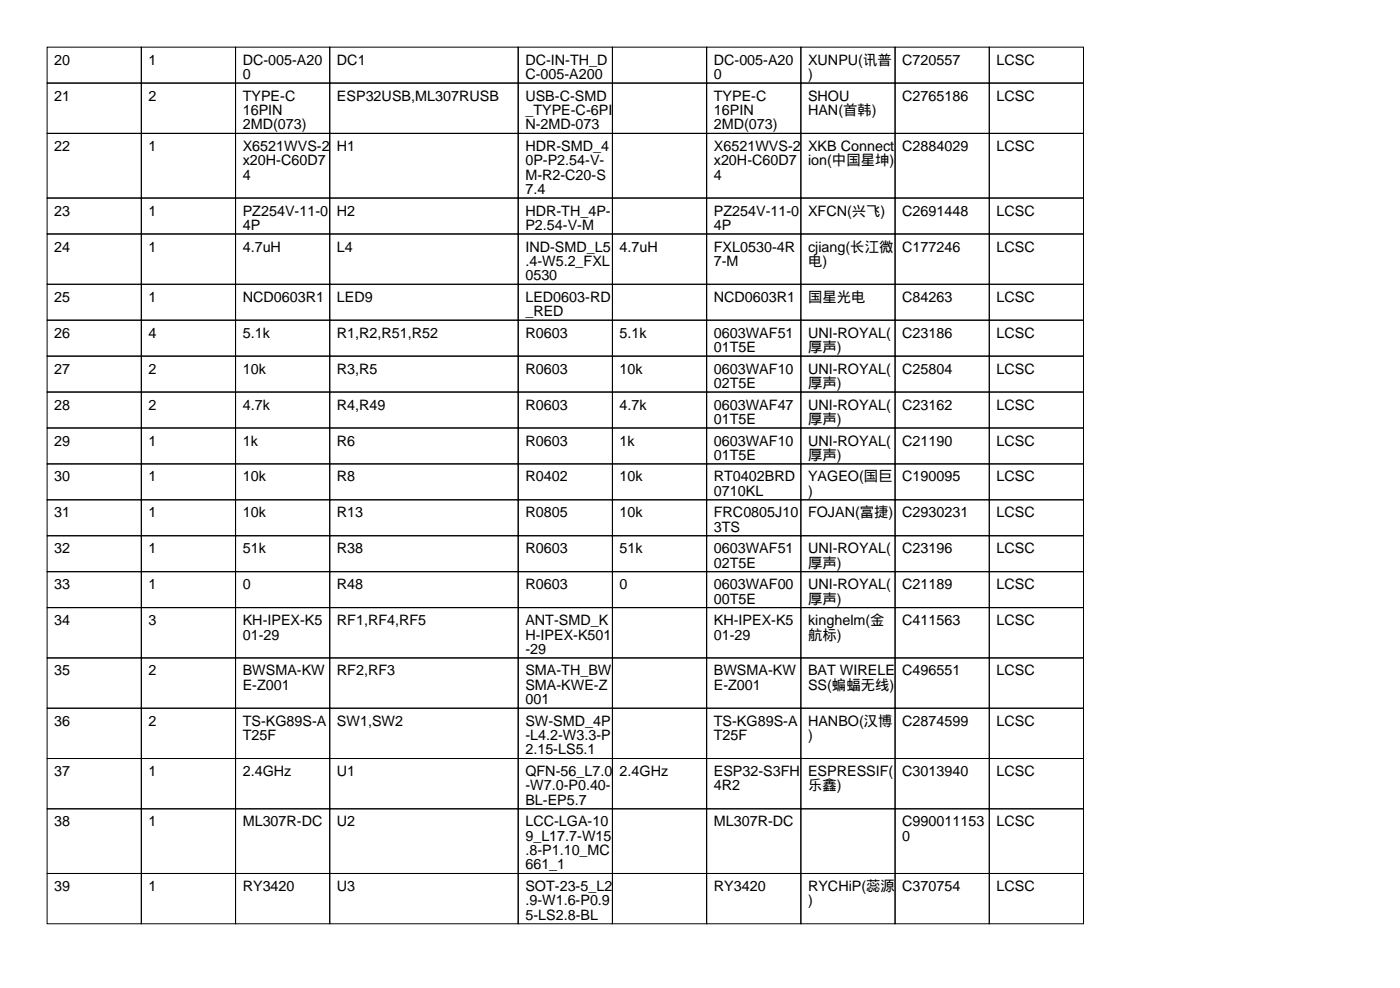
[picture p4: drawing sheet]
<svg xmlns="http://www.w3.org/2000/svg" width="297mm" height="210mm" viewBox="0 0 297 210" stroke-linecap="round" stroke-linejoin="round" font-family="sans-serif">
<defs><g id="words">
<g font-size="3">
<text x="11.5" y="13.7">20</text>
<text x="31.5" y="13.7">1</text>
<text x="51.5" y="13.7">DC-005-A20</text>
<text x="51.5" y="16.8">0</text>
<text x="71.5" y="13.7">DC1</text>
<text x="111.5" y="13.7">DC-IN-TH_D</text>
<text x="111.5" y="16.8">C-005-A200</text>
<text x="151.5" y="13.7">DC-005-A20</text>
<text x="151.5" y="16.8">0</text>
<text x="171.5" y="13.7">XUNPU(讯普</text>
<text x="171.5" y="16.8">)</text>
<text x="191.5" y="13.7">C720557</text>
<text x="211.5" y="13.7">LCSC</text>
<text x="11.5" y="21.3">21</text>
<text x="31.5" y="21.3">2</text>
<text x="51.5" y="21.3">TYPE-C</text>
<text x="71.5" y="21.3">ESP32USB,ML307RUSB</text>
<text x="111.5" y="21.3">USB-C-SMD</text>
<text x="151.5" y="21.3">TYPE-C</text>
<text x="171.5" y="21.3">SHOU</text>
<text x="191.5" y="21.3">C2765186</text>
<text x="211.5" y="21.3">LCSC</text>
<text x="51.5" y="24.4">16PIN</text>
<text x="51.5" y="27.4">2MD(073)</text>
<text x="111.5" y="24.4">_TYPE-C-6PI</text>
<text x="111.5" y="27.4">N-2MD-073</text>
<text x="151.5" y="24.4">16PIN</text>
<text x="151.5" y="27.4">2MD(073)</text>
<text x="171.5" y="24.4">HAN(首韩)</text>
<text x="11.5" y="32">22</text>
<text x="31.5" y="32">1</text>
<text x="51.5" y="32">X6521WVS-2</text>
<text x="51.5" y="35.1">x20H-C60D7</text>
<text x="71.5" y="32">H1</text>
<text x="111.5" y="32">HDR-SMD_4</text>
<text x="111.5" y="35.1">0P-P2.54-V-</text>
<text x="151.5" y="32">X6521WVS-2</text>
<text x="151.5" y="35.1">x20H-C60D7</text>
<text x="171.5" y="32">XKB Connect</text>
<text x="171.5" y="35.1">ion(中国星坤)</text>
<text x="191.5" y="32">C2884029</text>
<text x="211.5" y="32">LCSC</text>
<text x="51.5" y="38.1">4</text>
<text x="111.5" y="38.1">M-R2-C20-S</text>
<text x="111.5" y="41.2">7.4</text>
<text x="151.5" y="38.1">4</text>
<text x="11.5" y="45.7">23</text>
<text x="31.5" y="45.7">1</text>
<text x="51.5" y="45.7">PZ254V-11-0</text>
<text x="71.5" y="45.7">H2</text>
<text x="111.5" y="45.7">HDR-TH_4P-</text>
<text x="151.5" y="45.7">PZ254V-11-0</text>
<text x="171.5" y="45.7">XFCN(兴飞)</text>
<text x="191.5" y="45.7">C2691448</text>
<text x="211.5" y="45.7">LCSC</text>
<text x="11.5" y="53.3">24</text>
<text x="31.5" y="53.3">1</text>
<text x="51.5" y="48.8">4P</text>
<text x="51.5" y="53.3">4.7uH</text>
<text x="71.5" y="53.3">L4</text>
<text x="111.5" y="48.8">P2.54-V-M</text>
<text x="111.5" y="53.3">IND-SMD_L5</text>
<text x="131.5" y="53.3">4.7uH</text>
<text x="151.5" y="48.8">4P</text>
<text x="151.5" y="53.3">FXL0530-4R</text>
<text x="171.5" y="53.3">cjiang(长江微</text>
<text x="191.5" y="53.3">C177246</text>
<text x="211.5" y="53.3">LCSC</text>
<text x="111.5" y="56.4">.4-W5.2_FXL</text>
<text x="111.5" y="59.4">0530</text>
<text x="151.5" y="56.4">7-M</text>
<text x="171.5" y="56.4">电)</text>
<text x="11.5" y="64">25</text>
<text x="31.5" y="64">1</text>
<text x="51.5" y="64">NCD0603R1</text>
<text x="71.5" y="64">LED9</text>
<text x="111.5" y="64">LED0603-RD</text>
<text x="151.5" y="64">NCD0603R1</text>
<text x="171.5" y="64">国星光电</text>
<text x="191.5" y="64">C84263</text>
<text x="211.5" y="64">LCSC</text>
<text x="11.5" y="71.6">26</text>
<text x="31.5" y="71.6">4</text>
<text x="51.5" y="71.6">5.1k</text>
<text x="71.5" y="71.6">R1,R2,R51,R52</text>
<text x="111.5" y="67.1">_RED</text>
<text x="111.5" y="71.6">R0603</text>
<text x="131.5" y="71.6">5.1k</text>
<text x="151.5" y="71.6">0603WAF51</text>
<text x="171.5" y="71.6">UNI-ROYAL(</text>
<text x="191.5" y="71.6">C23186</text>
<text x="211.5" y="71.6">LCSC</text>
<text x="151.5" y="74.7">01T5E</text>
<text x="171.5" y="74.7">厚声)</text>
<text x="11.5" y="79.3">27</text>
<text x="31.5" y="79.3">2</text>
<text x="51.5" y="79.3">10k</text>
<text x="71.5" y="79.3">R3,R5</text>
<text x="111.5" y="79.3">R0603</text>
<text x="131.5" y="79.3">10k</text>
<text x="151.5" y="79.3">0603WAF10</text>
<text x="151.5" y="82.3">02T5E</text>
<text x="171.5" y="79.3">UNI-ROYAL(</text>
<text x="171.5" y="82.3">厚声)</text>
<text x="191.5" y="79.3">C25804</text>
<text x="211.5" y="79.3">LCSC</text>
<text x="11.5" y="86.9">28</text>
<text x="31.5" y="86.9">2</text>
<text x="51.5" y="86.9">4.7k</text>
<text x="71.5" y="86.9">R4,R49</text>
<text x="111.5" y="86.9">R0603</text>
<text x="131.5" y="86.9">4.7k</text>
<text x="151.5" y="86.9">0603WAF47</text>
<text x="151.5" y="89.9">01T5E</text>
<text x="171.5" y="86.9">UNI-ROYAL(</text>
<text x="171.5" y="89.9">厚声)</text>
<text x="191.5" y="86.9">C23162</text>
<text x="211.5" y="86.9">LCSC</text>
<text x="11.5" y="94.5">29</text>
<text x="31.5" y="94.5">1</text>
<text x="51.5" y="94.5">1k</text>
<text x="71.5" y="94.5">R6</text>
<text x="111.5" y="94.5">R0603</text>
<text x="131.5" y="94.5">1k</text>
<text x="151.5" y="94.5">0603WAF10</text>
<text x="171.5" y="94.5">UNI-ROYAL(</text>
<text x="191.5" y="94.5">C21190</text>
<text x="211.5" y="94.5">LCSC</text>
<text x="151.5" y="97.5">01T5E</text>
<text x="171.5" y="97.5">厚声)</text>
<text x="11.5" y="102.1">30</text>
<text x="31.5" y="102.1">1</text>
<text x="51.5" y="102.1">10k</text>
<text x="71.5" y="102.1">R8</text>
<text x="111.5" y="102.1">R0402</text>
<text x="131.5" y="102.1">10k</text>
<text x="151.5" y="102.1">RT0402BRD</text>
<text x="151.5" y="105.2">0710KL</text>
<text x="171.5" y="102.1">YAGEO(国巨</text>
<text x="171.5" y="105.2">)</text>
<text x="191.5" y="102.1">C190095</text>
<text x="211.5" y="102.1">LCSC</text>
<text x="11.5" y="109.7">31</text>
<text x="31.5" y="109.7">1</text>
<text x="51.5" y="109.7">10k</text>
<text x="71.5" y="109.7">R13</text>
<text x="111.5" y="109.7">R0805</text>
<text x="131.5" y="109.7">10k</text>
<text x="151.5" y="109.7">FRC0805J10</text>
<text x="151.5" y="112.8">3TS</text>
<text x="171.5" y="109.7">FOJAN(富捷)</text>
<text x="191.5" y="109.7">C2930231</text>
<text x="211.5" y="109.7">LCSC</text>
<text x="11.5" y="117.4">32</text>
<text x="31.5" y="117.4">1</text>
<text x="51.5" y="117.4">51k</text>
<text x="71.5" y="117.4">R38</text>
<text x="111.5" y="117.4">R0603</text>
<text x="131.5" y="117.4">51k</text>
<text x="151.5" y="117.4">0603WAF51</text>
<text x="171.5" y="117.4">UNI-ROYAL(</text>
<text x="191.5" y="117.4">C23196</text>
<text x="211.5" y="117.4">LCSC</text>
<text x="11.5" y="125">33</text>
<text x="31.5" y="125">1</text>
<text x="51.5" y="125">0</text>
<text x="71.5" y="125">R48</text>
<text x="111.5" y="125">R0603</text>
<text x="131.5" y="125">0</text>
<text x="151.5" y="120.4">02T5E</text>
<text x="151.5" y="125">0603WAF00</text>
<text x="171.5" y="120.4">厚声)</text>
<text x="171.5" y="125">UNI-ROYAL(</text>
<text x="191.5" y="125">C21189</text>
<text x="211.5" y="125">LCSC</text>
<text x="151.5" y="128">00T5E</text>
<text x="171.5" y="128">厚声)</text>
<text x="11.5" y="132.6">34</text>
<text x="31.5" y="132.6">3</text>
<text x="51.5" y="132.6">KH-IPEX-K5</text>
<text x="51.5" y="135.6">01-29</text>
<text x="71.5" y="132.6">RF1,RF4,RF5</text>
<text x="111.5" y="132.6">ANT-SMD_K</text>
<text x="111.5" y="135.6">H-IPEX-K501</text>
<text x="151.5" y="132.6">KH-IPEX-K5</text>
<text x="151.5" y="135.6">01-29</text>
<text x="171.5" y="132.6">kinghelm(金</text>
<text x="171.5" y="135.6">航标)</text>
<text x="191.5" y="132.6">C411563</text>
<text x="211.5" y="132.6">LCSC</text>
<text x="11.5" y="143.3">35</text>
<text x="31.5" y="143.3">2</text>
<text x="51.5" y="143.3">BWSMA-KW</text>
<text x="71.5" y="143.3">RF2,RF3</text>
<text x="111.5" y="138.7">-29</text>
<text x="111.5" y="143.3">SMA-TH_BW</text>
<text x="151.5" y="143.3">BWSMA-KW</text>
<text x="171.5" y="143.3">BAT WIRELE</text>
<text x="191.5" y="143.3">C496551</text>
<text x="211.5" y="143.3">LCSC</text>
<text x="51.5" y="146.3">E-Z001</text>
<text x="111.5" y="146.3">SMA-KWE-Z</text>
<text x="111.5" y="149.4">001</text>
<text x="151.5" y="146.3">E-Z001</text>
<text x="171.5" y="146.3">SS(蝙蝠无线)</text>
<text x="11.5" y="153.9">36</text>
<text x="31.5" y="153.9">2</text>
<text x="51.5" y="153.9">TS-KG89S-A</text>
<text x="71.5" y="153.9">SW1,SW2</text>
<text x="111.5" y="153.9">SW-SMD_4P</text>
<text x="151.5" y="153.9">TS-KG89S-A</text>
<text x="171.5" y="153.9">HANBO(汉博</text>
<text x="191.5" y="153.9">C2874599</text>
<text x="211.5" y="153.9">LCSC</text>
<text x="51.5" y="157">T25F</text>
<text x="111.5" y="157">-L4.2-W3.3-P</text>
<text x="111.5" y="160">2.15-LS5.1</text>
<text x="151.5" y="157">T25F</text>
<text x="171.5" y="157">)</text>
<text x="11.5" y="164.6">37</text>
<text x="31.5" y="164.6">1</text>
<text x="51.5" y="164.6">2.4GHz</text>
<text x="71.5" y="164.6">U1</text>
<text x="111.5" y="164.6">QFN-56_L7.0</text>
<text x="111.5" y="167.6">-W7.0-P0.40-</text>
<text x="131.5" y="164.6">2.4GHz</text>
<text x="151.5" y="164.6">ESP32-S3FH</text>
<text x="151.5" y="167.6">4R2</text>
<text x="171.5" y="164.6">ESPRESSIF(</text>
<text x="171.5" y="167.6">乐鑫)</text>
<text x="191.5" y="164.6">C3013940</text>
<text x="211.5" y="164.6">LCSC</text>
<text x="111.5" y="170.7">BL-EP5.7</text>
<text x="11.5" y="175.3">38</text>
<text x="31.5" y="175.3">1</text>
<text x="51.5" y="175.3">ML307R-DC</text>
<text x="71.5" y="175.3">U2</text>
<text x="111.5" y="175.3">LCC-LGA-10</text>
<text x="111.5" y="178.3">9_L17.7-W15</text>
<text x="151.5" y="175.3">ML307R-DC</text>
<text x="191.5" y="175.3">C990011153</text>
<text x="191.5" y="178.3">0</text>
<text x="211.5" y="175.3">LCSC</text>
<text x="111.5" y="181.4">.8-P1.10_MC</text>
<text x="111.5" y="184.4">661_1</text>
<text x="11.5" y="189">39</text>
<text x="31.5" y="189">1</text>
<text x="51.5" y="189">RY3420</text>
<text x="71.5" y="189">U3</text>
<text x="111.5" y="189">SOT-23-5_L2</text>
<text x="151.5" y="189">RY3420</text>
<text x="171.5" y="189">RYCHiP(蕊源</text>
<text x="191.5" y="189">C370754</text>
<text x="211.5" y="189">LCSC</text>
<text x="111.5" y="192">.9-W1.6-P0.9</text>
<text x="111.5" y="195.1">5-LS2.8-BL</text>
<text x="171.5" y="192">)</text>
</g>
</g></defs>
<g fill="none" stroke="#000" stroke-width=".21">
<path d="M10 10h20v7.6h-20zM10 17.6h20v10.7h-20zM30 10h20v7.6h-20zM30 17.6h20v10.7h-20zM50 10h20v7.6h-20zM50 17.6h20v10.7h-20zM70 10h40v7.6h-40zM70 17.6h40v10.7h-40zM110 10h20v7.6h-20zM110 17.6h20v10.7h-20zM130 10h20v7.6h-20zM130 17.6h20v10.7h-20z"/>
<path d="M150 10h20v7.6h-20zM150 17.6h20v10.7h-20zM170 10h20v7.6h-20zM170 17.6h20v10.7h-20zM190 10h20v7.6h-20zM190 17.6h20v10.7h-20zM210 10h20v7.6h-20zM210 17.6h20v10.7h-20zM10 28.3h20v13.7h-20zM30 28.3h20v13.7h-20zM50 28.3h20v13.7h-20zM70 28.3h40v13.7h-40z"/>
<path d="M110 28.3h20v13.7h-20zM130 28.3h20v13.7h-20zM150 28.3h20v13.7h-20zM170 28.3h20v13.7h-20zM190 28.3h20v13.7h-20zM210 28.3h20v13.7h-20zM10 42h20v7.6h-20zM10 49.6h20v10.7h-20zM30 42h20v7.6h-20zM30 49.6h20v10.7h-20zM50 42h20v7.6h-20zM50 49.6h20v10.7h-20z"/>
<path d="M70 42h40v7.6h-40zM70 49.6h40v10.7h-40zM110 42h20v7.6h-20zM110 49.6h20v10.7h-20zM130 42h20v7.6h-20zM130 49.6h20v10.7h-20zM150 42h20v7.6h-20zM150 49.6h20v10.7h-20zM170 42h20v7.6h-20zM170 49.6h20v10.7h-20zM190 42h20v7.6h-20zM190 49.6h20v10.7h-20z"/>
<path d="M210 42h20v7.6h-20zM210 49.6h20v10.7h-20zM10 60.3h20v7.6h-20zM10 67.9h20v7.6h-20zM10 75.5h20v7.7h-20zM30 60.3h20v7.6h-20zM30 67.9h20v7.6h-20zM30 75.5h20v7.7h-20zM50 60.3h20v7.6h-20zM50 67.9h20v7.6h-20zM50 75.5h20v7.7h-20zM70 60.3h40v7.6h-40z"/>
<path d="M70 67.9h40v7.6h-40zM70 75.5h40v7.7h-40zM110 60.3h20v7.6h-20zM110 67.9h20v7.6h-20zM110 75.5h20v7.7h-20zM130 60.3h20v7.6h-20zM130 67.9h20v7.6h-20zM130 75.5h20v7.7h-20zM150 60.3h20v7.6h-20zM150 67.9h20v7.6h-20zM150 75.5h20v7.7h-20zM170 60.3h20v7.6h-20z"/>
<path d="M170 67.9h20v7.6h-20zM170 75.5h20v7.7h-20zM190 60.3h20v7.6h-20zM190 67.9h20v7.6h-20zM190 75.5h20v7.7h-20zM210 60.3h20v7.6h-20zM210 67.9h20v7.6h-20zM210 75.5h20v7.7h-20zM10 83.2h20v7.6h-20zM10 90.8h20v7.6h-20zM10 98.4h20v7.6h-20zM30 83.2h20v7.6h-20z"/>
<path d="M30 90.8h20v7.6h-20zM30 98.4h20v7.6h-20zM50 83.2h20v7.6h-20zM50 90.8h20v7.6h-20zM50 98.4h20v7.6h-20zM70 83.2h40v7.6h-40zM70 90.8h40v7.6h-40zM70 98.4h40v7.6h-40zM110 83.2h20v7.6h-20zM110 90.8h20v7.6h-20zM110 98.4h20v7.6h-20zM130 83.2h20v7.6h-20z"/>
<path d="M130 90.8h20v7.6h-20zM130 98.4h20v7.6h-20zM150 83.2h20v7.6h-20zM150 90.8h20v7.6h-20zM150 98.4h20v7.6h-20zM170 83.2h20v7.6h-20zM170 90.8h20v7.6h-20zM170 98.4h20v7.6h-20zM190 83.2h20v7.6h-20zM190 90.8h20v7.6h-20zM190 98.4h20v7.6h-20zM210 83.2h20v7.6h-20z"/>
<path d="M210 90.8h20v7.6h-20zM210 98.4h20v7.6h-20zM10 106h20v7.6h-20zM10 113.6h20v7.7h-20zM30 106h20v7.6h-20zM30 113.6h20v7.7h-20zM50 106h20v7.6h-20zM50 113.6h20v7.7h-20zM70 106h40v7.6h-40zM70 113.6h40v7.7h-40zM110 106h20v7.6h-20zM110 113.6h20v7.7h-20z"/>
<path d="M130 106h20v7.6h-20zM130 113.6h20v7.7h-20zM150 106h20v7.6h-20zM150 113.6h20v7.7h-20zM170 106h20v7.6h-20zM170 113.6h20v7.7h-20zM190 106h20v7.6h-20zM190 113.6h20v7.7h-20zM210 106h20v7.6h-20zM210 113.6h20v7.7h-20zM10 121.3h20v7.6h-20zM10 128.9h20v10.6h-20z"/>
<path d="M10 139.5h20v10.7h-20zM30 121.3h20v7.6h-20zM30 128.9h20v10.6h-20zM30 139.5h20v10.7h-20zM50 121.3h20v7.6h-20zM50 128.9h20v10.6h-20zM50 139.5h20v10.7h-20zM70 121.3h40v7.6h-40zM70 128.9h40v10.6h-40zM70 139.5h40v10.7h-40zM110 121.3h20v7.6h-20zM110 128.9h20v10.6h-20z"/>
<path d="M110 139.5h20v10.7h-20zM130 121.3h20v7.6h-20zM130 128.9h20v10.6h-20zM130 139.5h20v10.7h-20zM150 121.3h20v7.6h-20zM150 128.9h20v10.6h-20zM150 139.5h20v10.7h-20zM170 121.3h20v7.6h-20zM170 128.9h20v10.6h-20zM170 139.5h20v10.7h-20zM190 121.3h20v7.6h-20zM190 128.9h20v10.6h-20z"/>
<path d="M190 139.5h20v10.7h-20zM210 121.3h20v7.6h-20zM210 128.9h20v10.6h-20zM210 139.5h20v10.7h-20zM10 150.2h20v10.7h-20zM30 150.2h20v10.7h-20zM50 150.2h20v10.7h-20zM70 150.2h40v10.7h-40zM110 150.2h20v10.7h-20zM130 150.2h20v10.7h-20zM150 150.2h20v10.7h-20zM170 150.2h20v10.7h-20z"/>
<path d="M190 150.2h20v10.7h-20zM210 150.2h20v10.7h-20zM10 160.9h20v10.6h-20zM10 171.5h20v13.8h-20zM30 160.9h20v10.6h-20zM30 171.5h20v13.8h-20zM50 160.9h20v10.6h-20zM50 171.5h20v13.8h-20zM70 160.9h40v10.6h-40zM70 171.5h40v13.8h-40zM110 160.9h20v10.6h-20zM110 171.5h20v13.8h-20z"/>
<path d="M130 160.9h20v10.6h-20zM130 171.5h20v13.8h-20zM150 160.9h20v10.6h-20zM150 171.5h20v13.8h-20zM170 160.9h20v10.6h-20zM170 171.5h20v13.8h-20zM190 160.9h20v10.6h-20zM190 171.5h20v13.8h-20zM210 160.9h20v10.6h-20zM210 171.5h20v13.8h-20zM10 185.3h20v10.6h-20zM30 185.3h20v10.6h-20z"/>
<path d="M50 185.3h20v10.6h-20zM70 185.3h40v10.6h-40zM110 185.3h20v10.6h-20zM130 185.3h20v10.6h-20zM150 185.3h20v10.6h-20zM170 185.3h20v10.6h-20zM190 185.3h20v10.6h-20zM210 185.3h20v10.6h-20z"/>
</g>
<use href="#words"/>
</svg>
